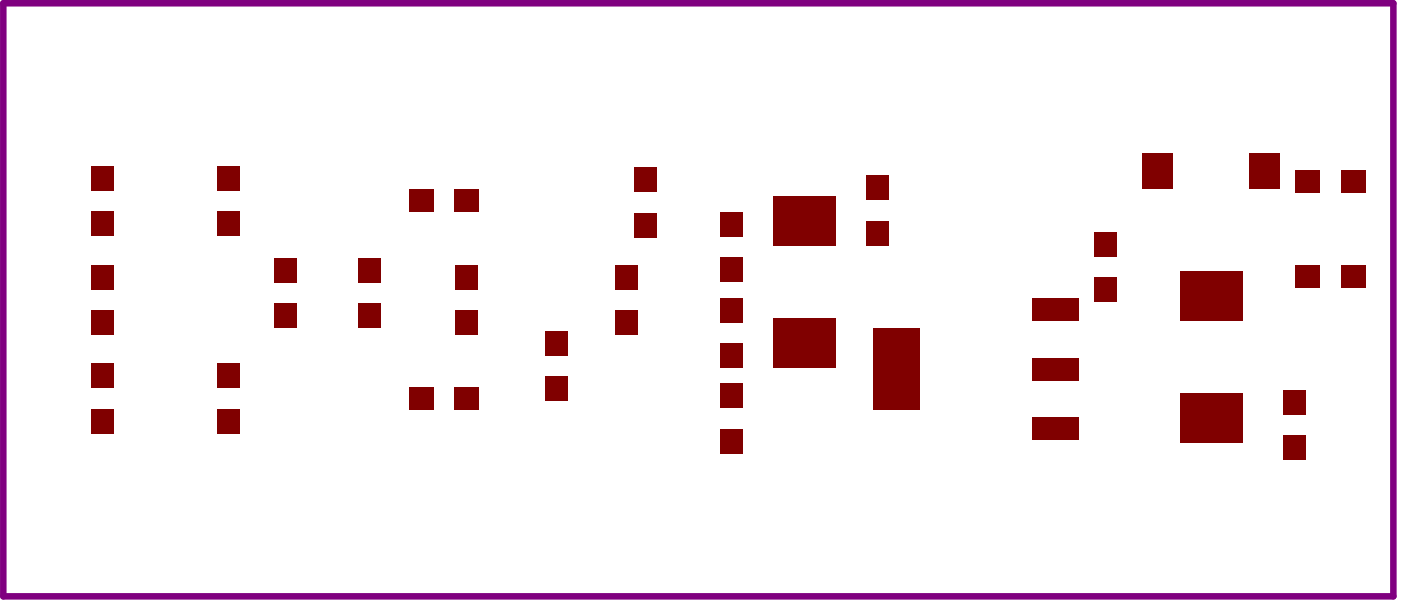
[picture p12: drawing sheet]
<svg xmlns="http://www.w3.org/2000/svg" width="89mm" height="38mm" viewBox="0 0 89 38" stroke-linecap="round" stroke-linejoin="round" font-family="sans-serif">
<path d="M.2 .2h88.6v37.8h-88.6z" fill="none" stroke="#800080" stroke-width=".42"/>
<g fill="#800000">
<path d="M29 16.9h1.4v1.5h-1.4z" fill-rule="evenodd"/>
<path d="M29 19.7h1.4v1.6h-1.4z" fill-rule="evenodd"/>
<path d="M49.2 20.3h4v3.1h-4z" fill-rule="evenodd"/>
<path d="M49.2 12.5h4v3.2h-4z" fill-rule="evenodd"/>
<path d="M75.2 17.3h4v3.1h-4z" fill-rule="evenodd"/>
<path d="M75.2 25h4v3.2h-4z" fill-rule="evenodd"/>
<path d="M85.4 16.9h1.6v1.4h-1.6z" fill-rule="evenodd"/>
<path d="M82.5 16.9h1.6v1.4h-1.6z" fill-rule="evenodd"/>
<path d="M82.5 10.8h1.6v1.4h-1.6z" fill-rule="evenodd"/>
<path d="M85.4 10.8h1.6v1.4h-1.6z" fill-rule="evenodd"/>
<path d="M81.7 27.7h1.4v1.6h-1.4z" fill-rule="evenodd"/>
<path d="M81.7 24.8h1.4v1.6h-1.4z" fill-rule="evenodd"/>
<path d="M5.8 16.9h1.4v1.5h-1.4z" fill-rule="evenodd"/>
<path d="M5.8 19.7h1.4v1.6h-1.4z" fill-rule="evenodd"/>
<path d="M5.8 13.5h1.4v1.5h-1.4z" fill-rule="evenodd"/>
<path d="M5.8 10.6h1.4v1.5h-1.4z" fill-rule="evenodd"/>
<path d="M13.8 23.2h1.5v1.5h-1.5z" fill-rule="evenodd"/>
<path d="M13.8 26h1.5v1.6h-1.5z" fill-rule="evenodd"/>
<path d="M55.2 14.1h1.4v1.5h-1.4z" fill-rule="evenodd"/>
<path d="M55.2 11.2h1.4v1.5h-1.4z" fill-rule="evenodd"/>
<path d="M39.2 16.9h1.4v1.5h-1.4z" fill-rule="evenodd"/>
<path d="M39.2 19.7h1.4v1.6h-1.4z" fill-rule="evenodd"/>
<path d="M13.8 13.5h1.5v1.5h-1.5z" fill-rule="evenodd"/>
<path d="M13.8 10.6h1.5v1.5h-1.5z" fill-rule="evenodd"/>
<path d="M26 12.1h1.6v1.4h-1.6z" fill-rule="evenodd"/>
<path d="M28.9 12.1h1.6v1.4h-1.6z" fill-rule="evenodd"/>
<path d="M26 24.7h1.6v1.4h-1.6z" fill-rule="evenodd"/>
<path d="M28.9 24.7h1.6v1.4h-1.6z" fill-rule="evenodd"/>
<path d="M22.8 16.4h1.4v1.6h-1.4z" fill-rule="evenodd"/>
<path d="M22.8 19.3h1.4v1.6h-1.4z" fill-rule="evenodd"/>
<path d="M40.4 10.7h1.4v1.5h-1.4z" fill-rule="evenodd"/>
<path d="M40.4 13.6h1.4v1.5h-1.4z" fill-rule="evenodd"/>
<path d="M45.9 27.3h1.4v1.6h-1.4z" fill-rule="evenodd"/>
<path d="M45.9 24.4h1.4v1.6h-1.4z" fill-rule="evenodd"/>
<path d="M17.5 16.4h1.4v1.6h-1.4z" fill-rule="evenodd"/>
<path d="M17.5 19.3h1.4v1.6h-1.4z" fill-rule="evenodd"/>
<path d="M45.9 19h1.4v1.5h-1.4z" fill-rule="evenodd"/>
<path d="M45.9 21.8h1.4v1.6h-1.4z" fill-rule="evenodd"/>
<path d="M69.7 14.8h1.4v1.5h-1.4z" fill-rule="evenodd"/>
<path d="M69.7 17.7h1.4v1.5h-1.4z" fill-rule="evenodd"/>
<path d="M45.9 13.5h1.4v1.6h-1.4z" fill-rule="evenodd"/>
<path d="M45.9 16.4h1.4v1.6h-1.4z" fill-rule="evenodd"/>
<path d="M34.7 23.9h1.4v1.6h-1.4z" fill-rule="evenodd"/>
<path d="M34.7 21.1h1.4v1.5h-1.4z" fill-rule="evenodd"/>
<path d="M5.8 23.2h1.4v1.5h-1.4z" fill-rule="evenodd"/>
<path d="M5.8 26h1.4v1.6h-1.4z" fill-rule="evenodd"/>
<path d="M72.8 9.8h1.9v2.2h-1.9z" fill-rule="evenodd"/>
<path d="M79.6 9.8h2v2.2h-2z" fill-rule="evenodd"/>
<path d="M65.8 19h3v1.4h-3z" fill-rule="evenodd"/>
<path d="M65.8 22.8h3v1.4h-3z" fill-rule="evenodd"/>
<path d="M65.8 26.6h3v1.4h-3z" fill-rule="evenodd"/>
<path d="M55.6 20.9h3v5.2h-3z" fill-rule="evenodd"/>
</g>
</svg>
